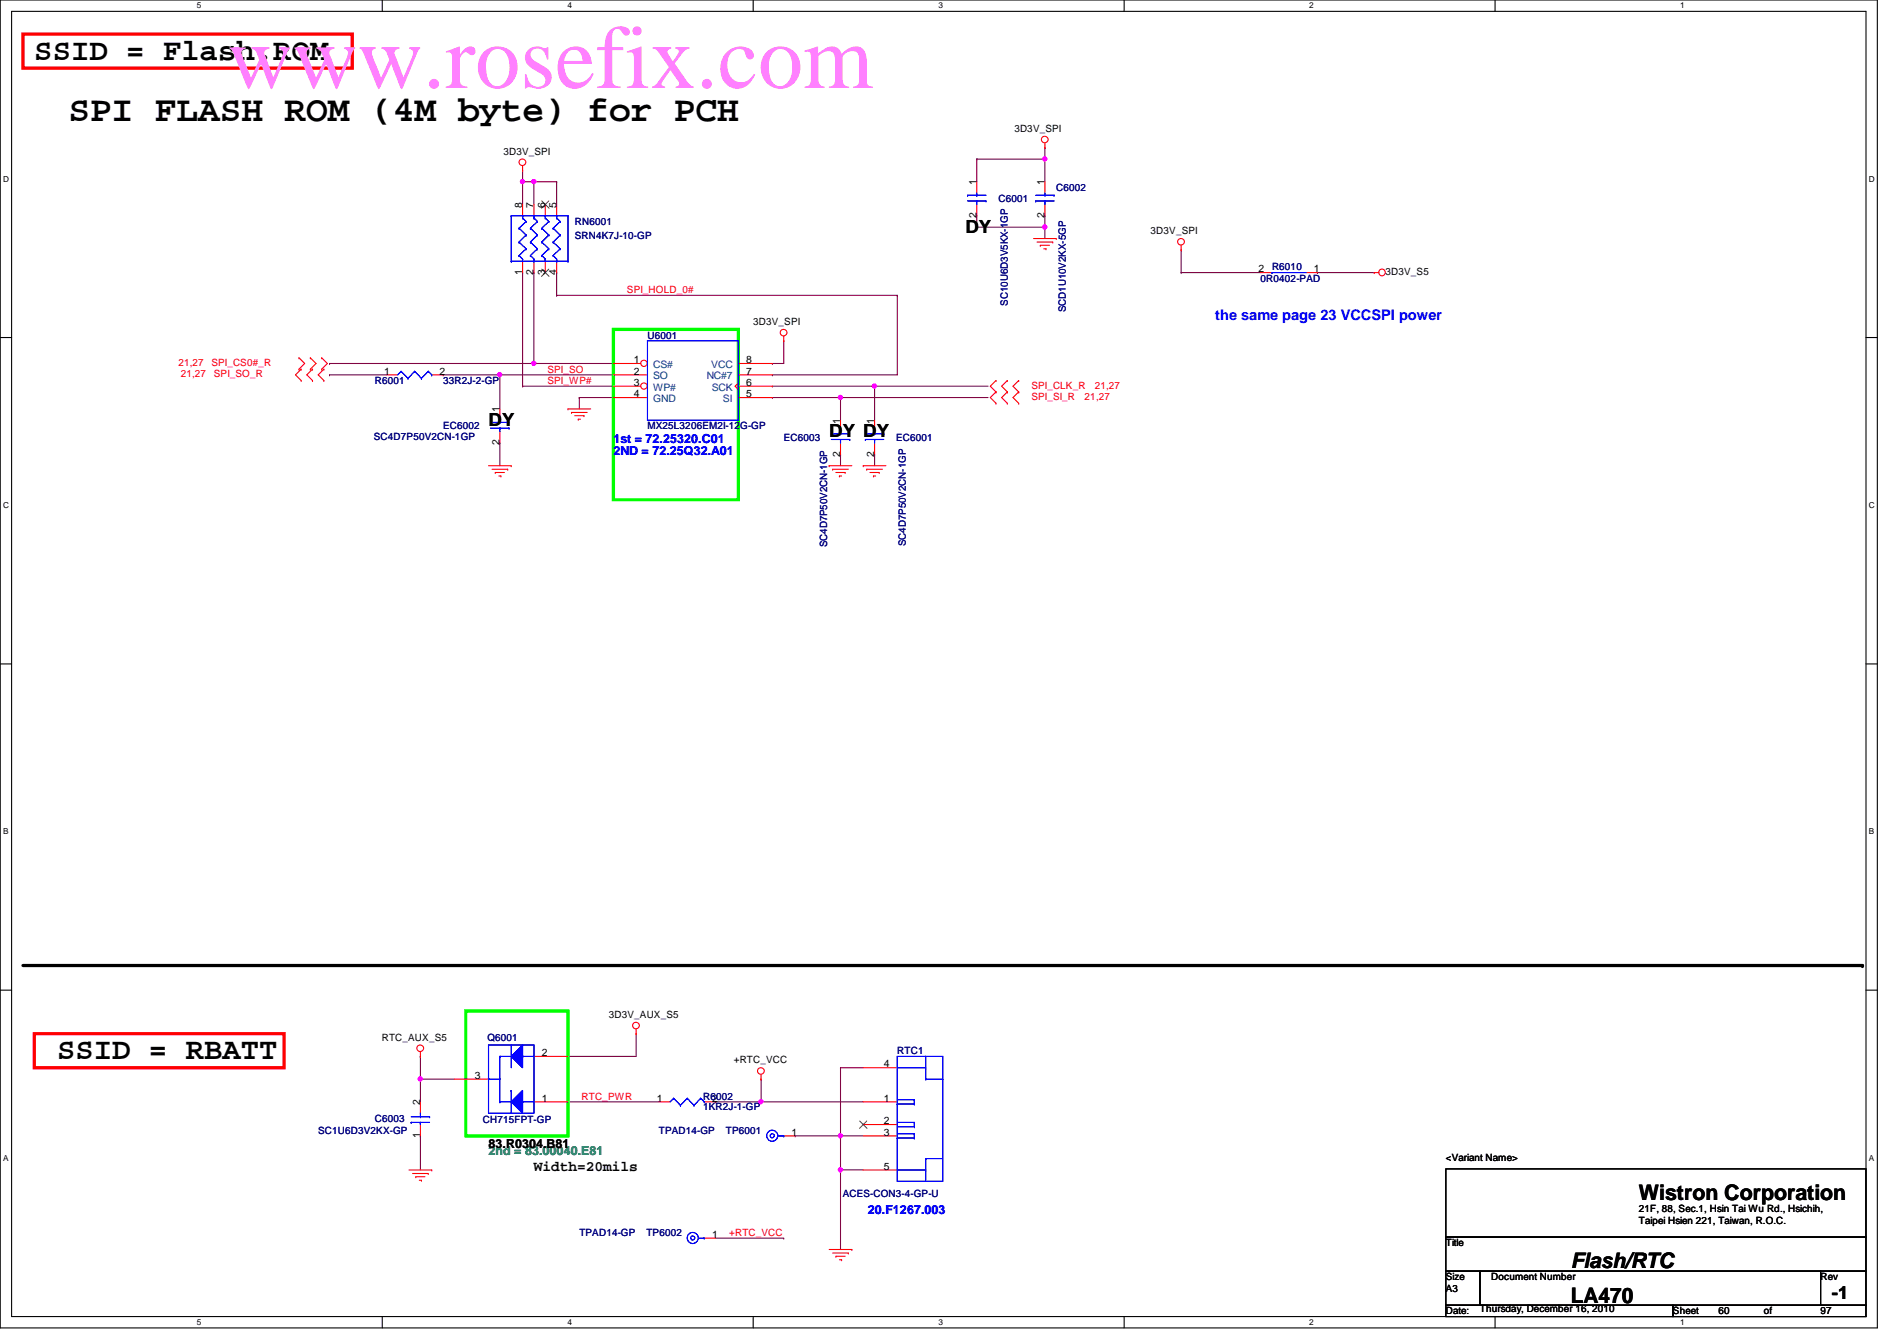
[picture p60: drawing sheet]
<svg xmlns="http://www.w3.org/2000/svg" width="297mm" height="210mm" viewBox="0 0 297 210" stroke-linecap="round" stroke-linejoin="round" font-family="sans-serif">
<defs><g id="words">
<text font-size="14.1" fill="#ff80ff" x="35.6" y="13.8">www.rosefix.com</text>
<text font-size="5.7" x="10.7" y="18.9">SPI FLASH ROM (4M byte) for PCH</text>
<g font-size="4.8">
<text x="5.4" y="9.4">SSID = Flash.ROM</text>
<text x="8.9" y="165.8">SSID = RBATT</text>
</g>
<g font-size="3.3">
<text x="256.6" y="187.9">Wistron Corporation</text>
<text x="246" y="203.9">LA470</text>
<text x="246" y="198.5">Flash/RTC</text>
</g>
<g font-size="2.8">
<text x="151.2" y="36.4">DY</text>
<text x="76.5" y="66.6">DY</text>
<text x="129.8" y="68.4">DY DY</text>
<text x="286.8" y="203.4">-1</text>
</g>
<text font-size="2.3" fill="#00f" x="190.3" y="50.1">the same page 23 VCCSPI power</text>
<text font-size="2.3" x="83.6" y="183.2">Width=20mils</text>
<g font-size="1.9" fill="#00f">
<text x="96.1" y="71.2">2ND = 72.25Q32.A01</text>
<text x="96.1" y="69.4">1st = 72.25320.C01</text>
<text x="135.9" y="189.9">20.F1267.003</text>
</g>
<text font-size="1.9" x="76.5" y="179.6">83.R0304.B81</text>
<text font-size="1.9" fill="#008040" x="76.5" y="180.8">2nd = 83.00040.E81</text>
<g font-size="1.6">
<text x="158.8" y="20.7">3D3V_SPI</text>
<text x="78.8" y="24.2">3D3V_SPI</text>
<text x="152.9" y="29" transform="rotate(-90 152.9 29)">1</text>
<text x="163.6" y="29" transform="rotate(-90 163.6 29)">1</text>
<text x="81.8" y="32.6" transform="rotate(-90 81.8 32.6)">8</text>
<text x="83.6" y="32.6" transform="rotate(-90 83.6 32.6)">7</text>
<text x="85.3" y="32.6" transform="rotate(-90 85.3 32.6)">6</text>
<text x="87.1" y="32.6" transform="rotate(-90 87.1 32.6)">5</text>
<text x="152.9" y="34.1" transform="rotate(-90 152.9 34.1)">2</text>
<text x="163.6" y="34.1" transform="rotate(-90 163.6 34.1)">2</text>
<text x="180.2" y="36.7">3D3V_SPI</text>
<text x="81.8" y="43" transform="rotate(-90 81.8 43)">1</text>
<text x="83.6" y="43" transform="rotate(-90 83.6 43)">2</text>
<text x="85.3" y="43" transform="rotate(-90 85.3 43)">3</text>
<text x="87.1" y="43" transform="rotate(-90 87.1 43)">4</text>
<text x="197.1" y="42.6">2</text>
<text x="205.7" y="42.6">1</text>
<text x="217" y="43.1">3D3V_S5</text>
<text x="117.9" y="50.9">3D3V_SPI</text>
<text x="60.2" y="58.6">1</text>
<text x="68.8" y="58.6">2</text>
<text x="99.3" y="56.9">1</text>
<text x="99.3" y="58.6">2</text>
<text x="116.8" y="58.6">7</text>
<text x="116.8" y="56.9">8</text>
<text x="78.2" y="64.6" transform="rotate(-90 78.2 64.6)">1</text>
<text x="99.3" y="60.4">3</text>
<text x="99.3" y="62.2">4</text>
<text x="116.8" y="62.2">5</text>
<text x="116.8" y="60.4">6</text>
<text x="78.2" y="69.7" transform="rotate(-90 78.2 69.7)">2</text>
<text x="131.6" y="71.5" transform="rotate(-90 131.6 71.5)">2</text>
<text x="131.6" y="66.3" transform="rotate(-90 131.6 66.3)">1</text>
<text x="136.9" y="71.5" transform="rotate(-90 136.9 71.5)">2</text>
<text x="136.9" y="66.3" transform="rotate(-90 136.9 66.3)">1</text>
<text x="95.3" y="159.3">3D3V_AUX_S5</text>
<text x="59.8" y="162.9">RTC_AUX_S5</text>
<text x="84.8" y="165.3">2</text>
<text x="114.9" y="166.5">+RTC_VCC</text>
<text x="138.4" y="167.1">4</text>
<text x="65.8" y="173" transform="rotate(-90 65.8 173)">2</text>
<text x="74.4" y="168.9">3</text>
<text x="84.8" y="172.4">1</text>
<text x="102.8" y="172.4">1</text>
<text x="111.5" y="172.4">2</text>
<text x="138.4" y="172.4">1</text>
<text x="65.8" y="178.1" transform="rotate(-90 65.8 178.1)">1</text>
<text x="123.9" y="177.8">1</text>
<text x="138.4" y="176">2</text>
<text x="138.4" y="177.8">3</text>
<text x="138.4" y="183.1">5</text>
<text x="226.4" y="181.7">&lt;Variant Name&gt;</text>
<text x="256.6" y="189.7">21F, 88, Sec.1, Hsin Tai Wu Rd., Hsichih,</text>
<text x="256.6" y="191.6">Taipei Hsien 221, Taiwan, R.O.C.</text>
<text x="111.5" y="193.8">1</text>
<text x="226.4" y="195.1">Title</text>
<text x="226.4" y="200.4">Size</text>
<text x="226.4" y="202.2">A3</text>
<text x="233.5" y="200.4">Document Number</text>
<text x="285.1" y="200.4">Rev</text>
<text x="226.4" y="205.7">Date:</text>
<text x="231.7" y="205.4">Thursday, December 16, 2010</text>
<text x="262" y="205.7">Sheet</text>
<text x="269.1" y="205.7">60</text>
<text x="276.2" y="205.7">of</text>
<text x="285.1" y="205.7">97</text>
</g>
<g font-size="1.6" fill="#000080">
<text x="165.4" y="29.9">C6002</text>
<text x="90" y="35.2">RN6001</text>
<text x="156.3" y="31.7">C6001</text>
<text x="90" y="37.3">SRN4K7J-10-GP</text>
<text x="157.8" y="47.8" transform="rotate(-90 157.8 47.8)">SC10U6D3V5KX-1GP</text>
<text x="197.4" y="44.1">0R0402-PAD</text>
<text x="199.2" y="42.3">R6010</text>
<text x="101.4" y="53">U6001</text>
<text x="166.9" y="48.9" transform="rotate(-90 166.9 48.9)">SCD1U10V2KX-5GP</text>
<text x="58.7" y="60.1">R6001</text>
<text x="69.4" y="60.1">33R2J-2-GP</text>
<text x="58.5" y="68.8">SC4D7P50V2CN-1GP</text>
<text x="69.4" y="67.2">EC6002</text>
<text x="101.4" y="67.2">MX25L3206EM2I-12G-GP</text>
<text x="122.7" y="69">EC6003</text>
<text x="140.3" y="69">EC6001</text>
<text x="129.5" y="85.7" transform="rotate(-90 129.5 85.7)">SC4D7P50V2CN-1GP</text>
<text x="141.8" y="85.5" transform="rotate(-90 141.8 85.5)">SC4D7P50V2CN-1GP</text>
<text x="76.3" y="162.9">Q6001</text>
<text x="140.5" y="165">RTC1</text>
<text x="110.1" y="172.1">R6002</text>
<text x="110.1" y="173.7">1KR2J-1-GP</text>
<text x="49.8" y="177.5">SC1U6D3V2KX-GP</text>
<text x="58.7" y="175.7">C6003</text>
<text x="75.6" y="175.9">CH715FPT-GP</text>
<text x="103.2" y="177.5">TPAD14-GP</text>
<text x="113.7" y="177.5">TP6001</text>
<text x="131.9" y="187.4">ACES-CON3-4-GP-U</text>
<text x="90.7" y="193.5">TPAD14-GP</text>
<text x="101.2" y="193.5">TP6002</text>
</g>
<g font-size="1.6" fill="#f00">
<text x="98.2" y="45.9">SPI_HOLD_0#</text>
<text x="27.9" y="57.3">21,27</text>
<text x="28.3" y="59.1">21,27</text>
<text x="33.1" y="57.3">SPI_CS0#_R</text>
<text x="33.5" y="59.1">SPI_SO_R</text>
<text x="85.7" y="58.3">SPI_SO</text>
<text x="85.7" y="60.1">SPI_WP#</text>
<text x="161.5" y="60.8">SPI_CLK_R</text>
<text x="161.5" y="62.6">SPI_SI_R</text>
<text x="169.8" y="62.6">21,27</text>
<text x="171.4" y="60.8">21,27</text>
<text x="91.1" y="172.1">RTC_PWR</text>
<text x="114.2" y="193.5">+RTC_VCC</text>
</g>
<g font-size="1.6" fill="#004080">
<text x="102.3" y="57.6">CS#</text>
<text x="102.3" y="59.4">SO</text>
<text x="110.7" y="59.4">NC#7</text>
<text x="111.4" y="57.6">VCC</text>
<text x="102.3" y="61.2">WP#</text>
<text x="102.3" y="62.9">GND</text>
<text x="111.5" y="61.2">SCK</text>
<text x="113.2" y="62.9">SI</text>
</g>
<g font-size="1.3">
<text x="30.8" y="1.3">5</text>
<text x="88.9" y="1.3">4</text>
<text x="146.9" y="1.3">3</text>
<text x="205" y="1.3">2</text>
<text x="263.1" y="1.3">1</text>
<text x=".5" y="28.4">D</text>
<text x="292.6" y="28.4">D</text>
<text x=".5" y="79.5">C</text>
<text x="292.6" y="79.5">C</text>
<text x=".5" y="130.6">B</text>
<text x="292.6" y="130.6">B</text>
<text x=".5" y="181.7">A</text>
<text x="292.6" y="181.7">A</text>
<text x="30.8" y="207.4">5</text>
<text x="88.9" y="207.4">4</text>
<text x="146.9" y="207.4">3</text>
<text x="205" y="207.4">2</text>
<text x="263.1" y="207.4">1</text>
</g>
</g></defs>
<path d="M0 0h294v207.9h-294zM1.8 1.8h290.4v204.3h-290.4z" fill="none" stroke="#000" stroke-width=".17"/>
<g fill="#fff">
<path d="M30.8 .2h.7v1.4h-.7z"/>
<path d="M30.8 206.2h.7v1.4h-.7z"/>
</g>
<path d="M59.9 0v1.8M59.9 206.1v1.8" fill="none" stroke="#000" stroke-width=".17"/>
<g fill="#fff">
<path d="M88.9 .2h.6v1.4h-.6z"/>
<path d="M88.9 206.2h.6v1.4h-.6z"/>
</g>
<path d="M117.9 0v1.8M117.9 206.1v1.8" fill="none" stroke="#000" stroke-width=".17"/>
<g fill="#fff">
<path d="M146.9 .2h.7v1.4h-.7z"/>
<path d="M146.9 206.2h.7v1.4h-.7z"/>
</g>
<path d="M176 0v1.8M176 206.1v1.8" fill="none" stroke="#000" stroke-width=".17"/>
<g fill="#fff">
<path d="M205 .2h.7v1.4h-.7z"/>
<path d="M205 206.2h.7v1.4h-.7z"/>
</g>
<path d="M234.1 0v1.8M234.1 206.1v1.8" fill="none" stroke="#000" stroke-width=".17"/>
<g fill="#fff">
<path d="M263.1 .2h.7v1.4h-.7z"/>
<path d="M263.1 206.2h.7v1.4h-.7z"/>
<path d="M.5 27.3h.9v1.4h-.9z"/>
<path d="M292.6 27.3h.9v1.4h-.9z"/>
<path d="M.5 78.4h.9v1.4h-.9z"/>
<path d="M292.6 78.4h.9v1.4h-.9z"/>
</g>
<path d="M0 52.8h1.8M292.2 52.8h1.8" fill="none" stroke="#000" stroke-width=".17"/>
<g fill="#fff">
<path d="M.5 129.5h.8v1.4h-.8z"/>
<path d="M292.6 129.5h.9v1.4h-.9z"/>
</g>
<path d="M0 103.9h1.8M292.2 103.9h1.8" fill="none" stroke="#000" stroke-width=".17"/>
<g fill="#fff">
<path d="M.5 180.5h.8v1.4h-.8z"/>
<path d="M292.6 180.5h.9v1.4h-.9z"/>
</g>
<path d="M0 155h1.8M292.2 155h1.8" fill="none" stroke="#000" stroke-width=".17"/>
<path d="M81.8 28.4h.1M81.8 28.4v3.6" fill="none" stroke="#800040" stroke-width=".17"/>
<circle cx="81.8" cy="28.4" r=".32" fill="#f0f"/>
<circle cx="81.8" cy="28.4" r=".32" fill="none" stroke="#f0f" stroke-width=".17"/>
<g fill="none" stroke="#800040" stroke-width=".17">
<path d="M81.8 26.7h.1M81.8 28.4h.1M81.8 26.7v1.7M81.8 28.4h1.8M136.9 60.5h.1M136.9 60.5v5.3M65.8 165.4h.1M65.8 168.9h.1M65.8 165.4v7.1M88.9 165.4h.1M88.9 172.5h.1M88.9 172.5h14.3"/>
<path d="M99.6 161.8h.1M99.6 161.8v3.6h-10.7M112.1 172.5h.1M119.2 168.9h.1M119.2 168.9v3.6h-7.1"/>
</g>
<circle cx="65.8" cy="168.9" r=".32" fill="#f0f"/>
<circle cx="65.8" cy="168.9" r=".32" fill="none" stroke="#f0f" stroke-width=".17"/>
<g fill="none" stroke="#800040" stroke-width=".17">
<path d="M83.6 28.4h.1M83.6 28.4v3.6M83.6 28.4h3.6M51.6 56.9h.1M83.6 42.7h.1M83.6 42.7v14.2h-32M87.2 42.7h.1M87.2 42.7v3.5M65.8 177.8h.1M65.8 168.9h.1M65.8 177.8v5.3M65.8 168.9h5.4"/>
<path d="M112.1 193.8h10.6M122.7 193.8h.1"/>
</g>
<circle cx="83.6" cy="28.4" r=".32" fill="#f0f"/>
<circle cx="83.6" cy="28.4" r=".32" fill="none" stroke="#f0f" stroke-width=".17"/>
<g fill="none" stroke="#800040" stroke-width=".17">
<path d="M87.2 28.4h.1M87.2 28.4v3.6M163.6 24.9h.1M163.6 24.9v3.5M78.3 58.7h.1M78.3 58.7h17.8M122.7 53.3h.1M122.7 53.3v3.6M81.8 60.5h.1M81.8 60.5h14.3M90.7 62.2h.1M90.7 62.2v1.8"/>
<path d="M90.7 62.2h5.4"/>
</g>
<circle cx="163.6" cy="24.9" r=".32" fill="#f0f"/>
<circle cx="163.6" cy="24.9" r=".32" fill="none" stroke="#f0f" stroke-width=".17"/>
<path d="M152.9 24.9h.1M152.9 35.6h.1M152.9 24.9h10.7M152.9 24.9v3.5M152.9 35.6h10.7M163.6 35.6h.1M163.6 35.6v1.7" fill="none" stroke="#800040" stroke-width=".17"/>
<circle cx="163.6" cy="35.5" r=".32" fill="#f0f"/>
<circle cx="163.6" cy="35.5" r=".32" fill="none" stroke="#f0f" stroke-width=".17"/>
<path d="M152.9 33.8h.1M152.9 33.8v1.8M163.6 33.8h.1M163.6 23.1h.1M163.6 23.1v1.8M163.6 33.8v1.8M78.3 58.7h.1M78.3 58.7v5.3M131.6 62.2h.1M131.6 71.1h.1M131.6 62.2v3.6M131.6 71.1v1.8" fill="none" stroke="#800040" stroke-width=".17"/>
<circle cx="78.2" cy="58.6" r=".32" fill="#f0f"/>
<circle cx="78.2" cy="58.6" r=".32" fill="none" stroke="#f0f" stroke-width=".17"/>
<path d="M69.4 58.7h.1M69.4 58.7h8.9M81.8 42.7h.1M81.8 42.7v17.8M83.6 56.9h.1M83.6 56.9h12.5M78.3 69.3h.1M78.3 69.3v3.6" fill="none" stroke="#800040" stroke-width=".17"/>
<circle cx="83.6" cy="56.9" r=".32" fill="#f0f"/>
<circle cx="83.6" cy="56.9" r=".32" fill="none" stroke="#f0f" stroke-width=".17"/>
<path d="M87.2 46.2h.1M87.2 46.2h53.3M140.5 46.2h.1M140.5 46.2v12.5M136.9 71.1h.1M136.9 60.5h.1M136.9 71.1v1.8M136.9 60.5h17.8" fill="none" stroke="#800040" stroke-width=".17"/>
<circle cx="136.9" cy="60.4" r=".32" fill="#f0f"/>
<circle cx="136.9" cy="60.4" r=".32" fill="none" stroke="#f0f" stroke-width=".17"/>
<path d="M131.6 62.2h.1M131.6 62.2h23.1" fill="none" stroke="#800040" stroke-width=".17"/>
<circle cx="131.6" cy="62.2" r=".32" fill="#f0f"/>
<circle cx="131.6" cy="62.2" r=".32" fill="none" stroke="#f0f" stroke-width=".17"/>
<g fill="none" stroke="#800040" stroke-width=".17">
<path d="M185 39.1h.1M185 39.1v3.6M51.6 58.7h.1M51.6 58.7h8.9M120.9 56.9h.1M120.9 58.7h.1M120.9 58.7h19.6M120.9 56.9h1.8M185 42.7h.1M185 42.7h12.4M206.3 42.7h.1M206.3 42.7h8.9"/>
<path d="M120.9 62.2h.1M120.9 60.5h.1M120.9 62.2h10.7M120.9 60.5h16M131.6 183.1h.1M131.6 183.1v12.5"/>
</g>
<circle cx="131.6" cy="183.1" r=".32" fill="#f0f"/>
<circle cx="131.6" cy="183.1" r=".32" fill="none" stroke="#f0f" stroke-width=".17"/>
<path d="M131.6 177.8h.1M131.6 177.8h3.6" fill="none" stroke="#800040" stroke-width=".17"/>
<circle cx="131.6" cy="177.8" r=".32" fill="#f0f"/>
<circle cx="131.6" cy="177.8" r=".32" fill="none" stroke="#f0f" stroke-width=".17"/>
<path d="M119.2 172.5h.1M119.2 172.5h16M131.6 167.1h.1M131.6 177.8h.1M131.6 167.1h3.6M131.6 167.1v10.7M131.6 183.1h.1M131.6 183.1h3.6" fill="none" stroke="#800040" stroke-width=".17"/>
<circle cx="119.1" cy="172.4" r=".32" fill="#f0f"/>
<circle cx="119.1" cy="172.4" r=".32" fill="none" stroke="#f0f" stroke-width=".17"/>
<path d="M124.5 177.8h.1M124.5 177.8h7.1v5.3M131.6 183.1h.1" fill="none" stroke="#800040" stroke-width=".17"/>
<g fill="none" stroke="#f00" stroke-width=".17">
<path d="M81.8 26.7h.1M81.8 26v.7M81.8 32v1.8M83.6 32v1.8M85.4 32v1.8M87.2 32v1.8M161.8 37.3h3.6M162.4 37.9h2.4M162.9 38.4h.1M162.9 38.4h1.4M163.4 38.9h.4M163.6 23.1h.1"/>
<path d="M163.6 22.4v.7M163.6 28.4v1.8M163.6 32v1.8M163.8 38.9h.1M164.8 37.9h.1M165.4 37.3h.1M185 39.1h.1M185 38.4v.7M46.8 57.8h.1M46.8 56h.1M46.8 56l.9 .9-.9 .9M47.2 59.6h.1"/>
<path d="M47.2 57.8h.1M47.2 57.8l-.9 .9 .9 .9M48.6 56h.1M48.6 57.8h.1M48.6 56l.9 .9-.9 .9M48.9 57.8h.1M48.9 59.6h.1M48.9 57.8l-.9 .9 .9 .9M50.4 57.8h.1M50.4 56h.1M50.4 56l.9 .9-.9 .9M50.7 59.6h.1"/>
<path d="M50.7 57.8h.1M50.7 57.8l-.9 .9 .9 .9M60.5 58.7h1.8M67.6 58.7h1.8M81.8 40.9v1.8M83.6 40.9v1.8M85.4 40.9v1.8M87.2 40.9v1.8M122.7 53.3h.1M122.7 52.6v.7M156 59.6h.1M156 59.6l-.9 .9 .9 .8"/>
<path d="M157.7 59.6h.1M157.7 59.6l-.9 .9 .9 .8M159.5 59.6h.1M159.5 59.6l-.9 .9 .9 .8M197.4 42.7h1.8M204.5 42.7h1.8M215.2 42.7h.1M215.2 42.7h.7M76.5 72.9h3.5M77 73.4h2.5M77.6 74h.1M77.6 74h1.4"/>
<path d="M78.1 74.5h.3M78.4 74.5h.1M79.5 73.4h.1M80 72.9h.1M88.9 64h.1M88.9 64h3.6M89.5 64.6h.1M89.5 64.6h2.4M90 65.1h1.4M90.5 65.6h.1M90.5 65.6h.4M91.4 65.1h.1"/>
<path d="M129.8 72.9h.1M129.8 72.9h3.6M130.4 73.4h.1M130.4 73.4h2.4M130.9 74h1.4M131.4 74.5h.1M131.4 74.5h.4M132.3 74h.1M135.2 72.9h.1M135.2 72.9h3.5M135.7 73.4h.1M135.7 73.4h2.5"/>
<path d="M136.2 74h1.5M136.8 74.5h.1M136.8 74.5h.3M136.9 65.8v1.8M136.9 69.3v1.8M137.7 74h.1M156 61.3h.1M156 63.1h.1M156 61.3l-.9 .9 .9 .9M157.7 61.3h.1M157.7 63.1h.1M157.7 61.3l-.9 .9 .9 .9"/>
<path d="M159.5 61.3h.1M159.5 63.1h.1M159.5 61.3l-.9 .9 .9 .9M65.8 165.4h.1M65.8 164.6v.8M65.8 172.5v1.7M65.8 176v1.8M71.2 168.9h5.3M83.6 172.5h5.3M83.6 165.4h5.3M99.6 161.8h.1M99.6 161.1v.7"/>
<path d="M103.2 172.5h1.7M110.3 172.5h1.8M119.2 168.9h.1M119.2 168.2v.7M122.7 177.8h1.8M135.2 177.8h5.3M135.2 172.5h5.3M135.2 176h5.3M135.2 167.1h5.3M64 183.1h3.6M64.6 183.7h2.5M65.1 184.2h.1"/>
<path d="M65.1 184.2h1.4M65.7 184.7h.3M66 184.7h.1M67.1 183.7h.1M67.6 183.1h.1M110.3 193.8h1.8M129.8 195.6h3.6M130.4 196.1h2.4M130.9 196.6h.1M130.9 196.6h1.4M131.4 197.2h.4M131.8 197.2h.1"/>
<path d="M132.8 196.1h.1M133.4 195.6h.1M135.2 183.1h5.3"/>
<circle cx="81.8" cy="25.4" r=".52"/>
<circle cx="163.6" cy="21.8" r=".52"/>
<circle cx="184.9" cy="37.8" r=".52"/>
<circle cx="122.7" cy="52.1" r=".52"/>
<circle cx="216.4" cy="42.6" r=".52"/>
<circle cx="65.8" cy="164.1" r=".52"/>
<circle cx="99.6" cy="160.5" r=".52"/>
<circle cx="119.1" cy="167.6" r=".52"/>
</g>
<path d="M226.4 183h65.8v10.6h-65.8zM226.4 193.6h65.8v5.4h-65.8zM226.4 199h5.3v5.3h-5.3zM231.7 199h53.4v5.3h-53.4zM285.1 199h7.1v5.3h-7.1zM226.4 204.3h35.6v1.8h-35.6zM262 204.3h30.2v1.8h-30.2z" fill="none" stroke="#000" stroke-width=".17"/>
<path d="M3.6 151.1h288" fill="none" stroke="#000" stroke-width=".51"/>
<circle cx="291.6" cy="151.1" r=".25" fill="#000"/>
<path d="M3.6 5.3h51.6v5.4h-51.6zM5.4 161.8h39.1v5.3h-39.1z" fill="none" stroke="#f00" stroke-width=".51"/>
<path d="M96.1 51.6h19.5v26.6h-19.5zM72.9 158.2h16v19.6h-16z" fill="none" stroke="#0f0" stroke-width=".51"/>
<g fill="none" stroke="#00f" stroke-width=".17">
<path d="M80 33.8h.1M80 33.8h8.9M80 33.8v7.1M81.3 37.9h.1M81.3 35.7h.1M81.3 37.9l1.1 1M81.3 35.7l1.1 1.1M81.8 34.1h.1M81.8 33.8h.1M81.8 33.8v.3M81.8 34.1l.6 .6M82.4 38.9h.1"/>
<path d="M82.4 36.8h.1M82.4 34.7h.1M82.4 38.9l-1.1 1.1M82.4 36.8l-1.1 1.1M82.4 34.7l-1.1 1M83.1 35.7h.1M83.1 37.9h.1M83.1 35.7l1.1 1.1M83.1 37.9l1.1 1M83.6 34.1h.1M83.6 33.8v.3M83.6 34.1l.6 .6"/>
<path d="M84.2 34.7h.1M84.2 36.8h.1M84.2 38.9h.1M84.2 34.7l-1.1 1M84.2 36.8l-1.1 1.1M84.2 38.9l-1.1 1.1M84.8 37.9h.1M84.8 35.7h.1M84.8 37.9l1.1 1M84.8 35.7l1.1 1.1M85.4 34.1h.1M85.4 33.8h.1"/>
<path d="M85.4 33.8v.3M85.4 34.1l.5 .6M85.9 38.9h.1M85.9 36.8h.1M85.9 34.7h.1M85.9 38.9l-1.1 1.1M85.9 36.8l-1.1 1.1M85.9 34.7l-1.1 1M86.6 35.7h.1M86.6 37.9h.1M86.6 35.7l1.1 1.1M86.6 37.9l1.1 1"/>
<path d="M87.2 34.1h.1M87.2 33.8v.3M87.2 34.1l.5 .6M87.7 34.7h.1M87.7 36.8h.1M87.7 38.9h.1M87.7 34.7l-1.1 1M87.7 36.8l-1.1 1.1M87.7 38.9l-1.1 1.1M88.9 33.8h.1M88.9 33.8v7.1M162.2 31.5h.1"/>
<path d="M162.2 30.6h2.9M162.2 31.5h2.9M163.6 30.6h.1M163.6 31.5h.1M163.6 30.2v.4M163.6 31.5v.5M165.1 30.6h.1M62.8 58.1h.1M62.8 58.1l-.5 .6M62.8 58.1l1.1 1.1M63.9 59.2h.1M64.9 58.1h.1"/>
<path d="M64.9 58.1l-1 1.1M64.9 58.1l1.1 1.1M66 59.2h.1M67.1 58.1h.1M67.1 58.1l-1.1 1.1M67.1 58.1l.5 .6M67.6 58.7h.1M80 40.9h.1M80 40.9h8.9M81.3 40h.1M81.3 40l.5 .6M81.8 40.6h.1"/>
<path d="M81.8 40.6v.3M83.1 40h.1M83.1 40l.5 .6M83.6 40.6h.1M83.6 40.9h.1M83.6 40.6v.3M84.8 40h.1M84.8 40l.6 .6M85.4 40.6h.1M85.4 40.6v.3M86.6 40h.1M86.6 40l.6 .6"/>
<path d="M87.2 40.6h.1M87.2 40.9h.1M87.2 40.6v.3M88.9 40.9h.1M199.2 42.7h.1M199.2 42.7h5.3M135.5 68.8h.1M135.5 67.9h2.9M135.5 68.8h2.9M136.9 67.9h.1M136.9 68.8h.1M136.9 67.6v.3"/>
<path d="M136.9 68.8v.5M138.4 67.9h.1M64.4 175.7h.1M64.4 175.7h2.9M64.4 174.8h2.9M65.8 175.7h.1M65.8 174.8h.1M65.8 174.2v.6M65.8 175.7v.3M67.3 174.8h.1M105.5 171.9h.1M105.5 171.9l-.6 .6"/>
<path d="M105.5 171.9l1 1.1M106.5 173h.1M107.6 171.9h.1M107.6 171.9l-1.1 1.1M107.6 171.9l1.1 1.1M108.7 173h.1M109.7 171.9h.1M109.7 171.9l-1 1.1M109.7 171.9l.6 .6M110.3 172.5h.1M121.8 177.8h.9M122.7 177.8h.1"/>
<path d="M140.5 165.4h7.1v19.5h-7.1zM140.5 176.4h.1M140.5 178.1h.1M140.5 172.8h.1M140.5 175.7h2.7M140.5 176.4h2.7M140.5 177.5h2.7M140.5 178.1h2.7M140.5 172.1h2.7M140.5 172.8h2.7M140.5 167.1h4.4M143.2 175.7h.1"/>
<path d="M143.2 176.4h.1M143.2 177.5h.1M143.2 178.1h.1M143.2 172.1h.1M143.2 172.8h.1M143.2 172.1v.7M143.2 175.7v.7M143.2 177.5v.6M144.9 168.9h.1M144.9 167.1h.1M144.9 165.4v3.5M144.9 168.9h2.7"/>
<path d="M147.6 168.9h.1M109.4 193.8h.9M110.3 193.8h.1M140.5 183.1h4.4M144.9 181.4h.1M144.9 183.1h.1M144.9 181.4v3.5M144.9 181.4h2.7M147.6 181.4h.1"/>
<circle cx="120.9" cy="177.8" r=".32"/>
<circle cx="120.9" cy="177.8" r=".87"/>
<circle cx="108.5" cy="193.8" r=".32"/>
<circle cx="108.5" cy="193.8" r=".87"/>
</g>
<path d="M84.8 31.5l1.2 1.1M85.9 31.5l-1.1 1.1M84.8 42.1l1.2 1.2M85.9 42.1l-1.1 1.2M134.6 175.5l1.2 1.1M135.7 175.5l-1.1 1.1" fill="none" stroke="#804000" stroke-width=".16"/>
<path d="M80 172.5l1.8-1.8v3.5z" fill="#00f"/>
<path d="M76.5 168.9h.1M76.5 168.9h1.8M78.3 172.5h.1M78.3 165.4h.1M78.3 172.5h1.7M78.3 165.4v7.1M80 172.5l1.8-1.8v3.5zM80 170.7h.1M80 170.7v3.5" fill="none" stroke="#00f" stroke-width=".17"/>
<path d="M80 165.4l1.8-1.8v3.5z" fill="#00f"/>
<path d="M76.5 163.6h7.1v10.6h-7.1zM78.3 165.4h.1M78.3 165.4h1.7M80 165.4l1.8-1.8v3.5zM80 163.6h.1M80 163.6v3.5M81.8 165.4h.1M81.8 172.5h.1M81.8 165.4h1.8M81.8 172.5h1.8" fill="none" stroke="#00f" stroke-width=".17"/>
<path d="M80 172.5l1.8-1.8v3.5z" fill="#00f"/>
<path d="M76.5 168.9h.1M76.5 168.9h1.8M78.3 172.5h.1M78.3 165.4h.1M78.3 172.5h1.7M78.3 165.4v7.1M80 172.5l1.8-1.8v3.5zM80 170.7h.1M80 170.7v3.5" fill="none" stroke="#00f" stroke-width=".17"/>
<path d="M80 165.4l1.8-1.8v3.5z" fill="#00f"/>
<g fill="none" stroke="#00f" stroke-width=".17">
<path d="M151.5 30.6h.1M151.5 30.6h2.9M151.5 31.5h2.9M152.9 30.6h.1M152.9 31.5h.1M152.9 30.2v.4M152.9 31.5v.5M154.4 31.5h.1M76.8 66.1h.1M76.8 66.1h2.9M76.8 67h2.9M78.3 66.1h.1"/>
<path d="M78.3 67h.1M78.3 65.8v.3M78.3 67v.6M79.7 67h.1M130.2 67.9h.1M130.2 67.9h2.9M130.2 68.8h2.9M131.6 67.9h.1M131.6 68.8h.1M131.6 67.6v.3M131.6 68.8v.5M133.1 68.8h.1"/>
<path d="M76.5 163.6h7.1v10.6h-7.1zM78.3 165.4h.1M78.3 165.4h1.7M80 165.4l1.8-1.8v3.5zM80 163.6h.1M80 163.6v3.5M81.8 165.4h.1M81.8 172.5h.1M81.8 165.4h1.8M81.8 172.5h1.8"/>
</g>
<path d="M152.9 28.4v1.8M152.9 32v1.8M78.3 64v1.8M78.3 67.6v1.7M131.6 65.8v1.8M131.6 69.3v1.8" fill="none" stroke="#f00" stroke-width=".17"/>
<circle cx="100.8" cy="56.9" r=".5" fill="#fff"/>
<g fill="none" stroke="#f00" stroke-width=".17">
<path d="M96.1 56.9h4.2M96.1 58.7h5.3"/>
<circle cx="100.8" cy="56.9" r=".5"/>
</g>
<circle cx="100.8" cy="60.4" r=".5" fill="#fff"/>
<g fill="none" stroke="#f00" stroke-width=".17">
<path d="M115.6 59.9l-.5 .6 .5 .5M115.6 58.7h5.3M115.6 56.9h5.3M96.1 60.5h4.2M96.1 62.2h5.3M115.6 60.5h5.3M115.6 62.2h5.3"/>
<circle cx="100.8" cy="60.4" r=".5"/>
</g>
<path d="M101.4 53.3h14.2v12.5h-14.2z" fill="none" stroke="#00f" stroke-width=".17"/>
<circle cx="81.8" cy="28.4" r=".32" fill="#f0f"/>
<circle cx="81.8" cy="28.4" r=".32" fill="none" stroke="#f0f" stroke-width=".17"/>
<circle cx="65.8" cy="168.9" r=".32" fill="#f0f"/>
<circle cx="65.8" cy="168.9" r=".32" fill="none" stroke="#f0f" stroke-width=".17"/>
<circle cx="83.6" cy="28.4" r=".32" fill="#f0f"/>
<circle cx="83.6" cy="28.4" r=".32" fill="none" stroke="#f0f" stroke-width=".17"/>
<circle cx="163.6" cy="24.9" r=".32" fill="#f0f"/>
<circle cx="163.6" cy="24.9" r=".32" fill="none" stroke="#f0f" stroke-width=".17"/>
<circle cx="163.6" cy="35.5" r=".32" fill="#f0f"/>
<circle cx="163.6" cy="35.5" r=".32" fill="none" stroke="#f0f" stroke-width=".17"/>
<circle cx="78.2" cy="58.6" r=".32" fill="#f0f"/>
<circle cx="78.2" cy="58.6" r=".32" fill="none" stroke="#f0f" stroke-width=".17"/>
<circle cx="83.6" cy="56.9" r=".32" fill="#f0f"/>
<circle cx="83.6" cy="56.9" r=".32" fill="none" stroke="#f0f" stroke-width=".17"/>
<circle cx="136.9" cy="60.4" r=".32" fill="#f0f"/>
<circle cx="136.9" cy="60.4" r=".32" fill="none" stroke="#f0f" stroke-width=".17"/>
<circle cx="131.6" cy="62.2" r=".32" fill="#f0f"/>
<circle cx="131.6" cy="62.2" r=".32" fill="none" stroke="#f0f" stroke-width=".17"/>
<circle cx="131.6" cy="183.1" r=".32" fill="#f0f"/>
<circle cx="131.6" cy="183.1" r=".32" fill="none" stroke="#f0f" stroke-width=".17"/>
<circle cx="131.6" cy="177.8" r=".32" fill="#f0f"/>
<circle cx="131.6" cy="177.8" r=".32" fill="none" stroke="#f0f" stroke-width=".17"/>
<circle cx="119.1" cy="172.4" r=".32" fill="#f0f"/>
<circle cx="119.1" cy="172.4" r=".32" fill="none" stroke="#f0f" stroke-width=".17"/>
<use href="#words"/>
</svg>
